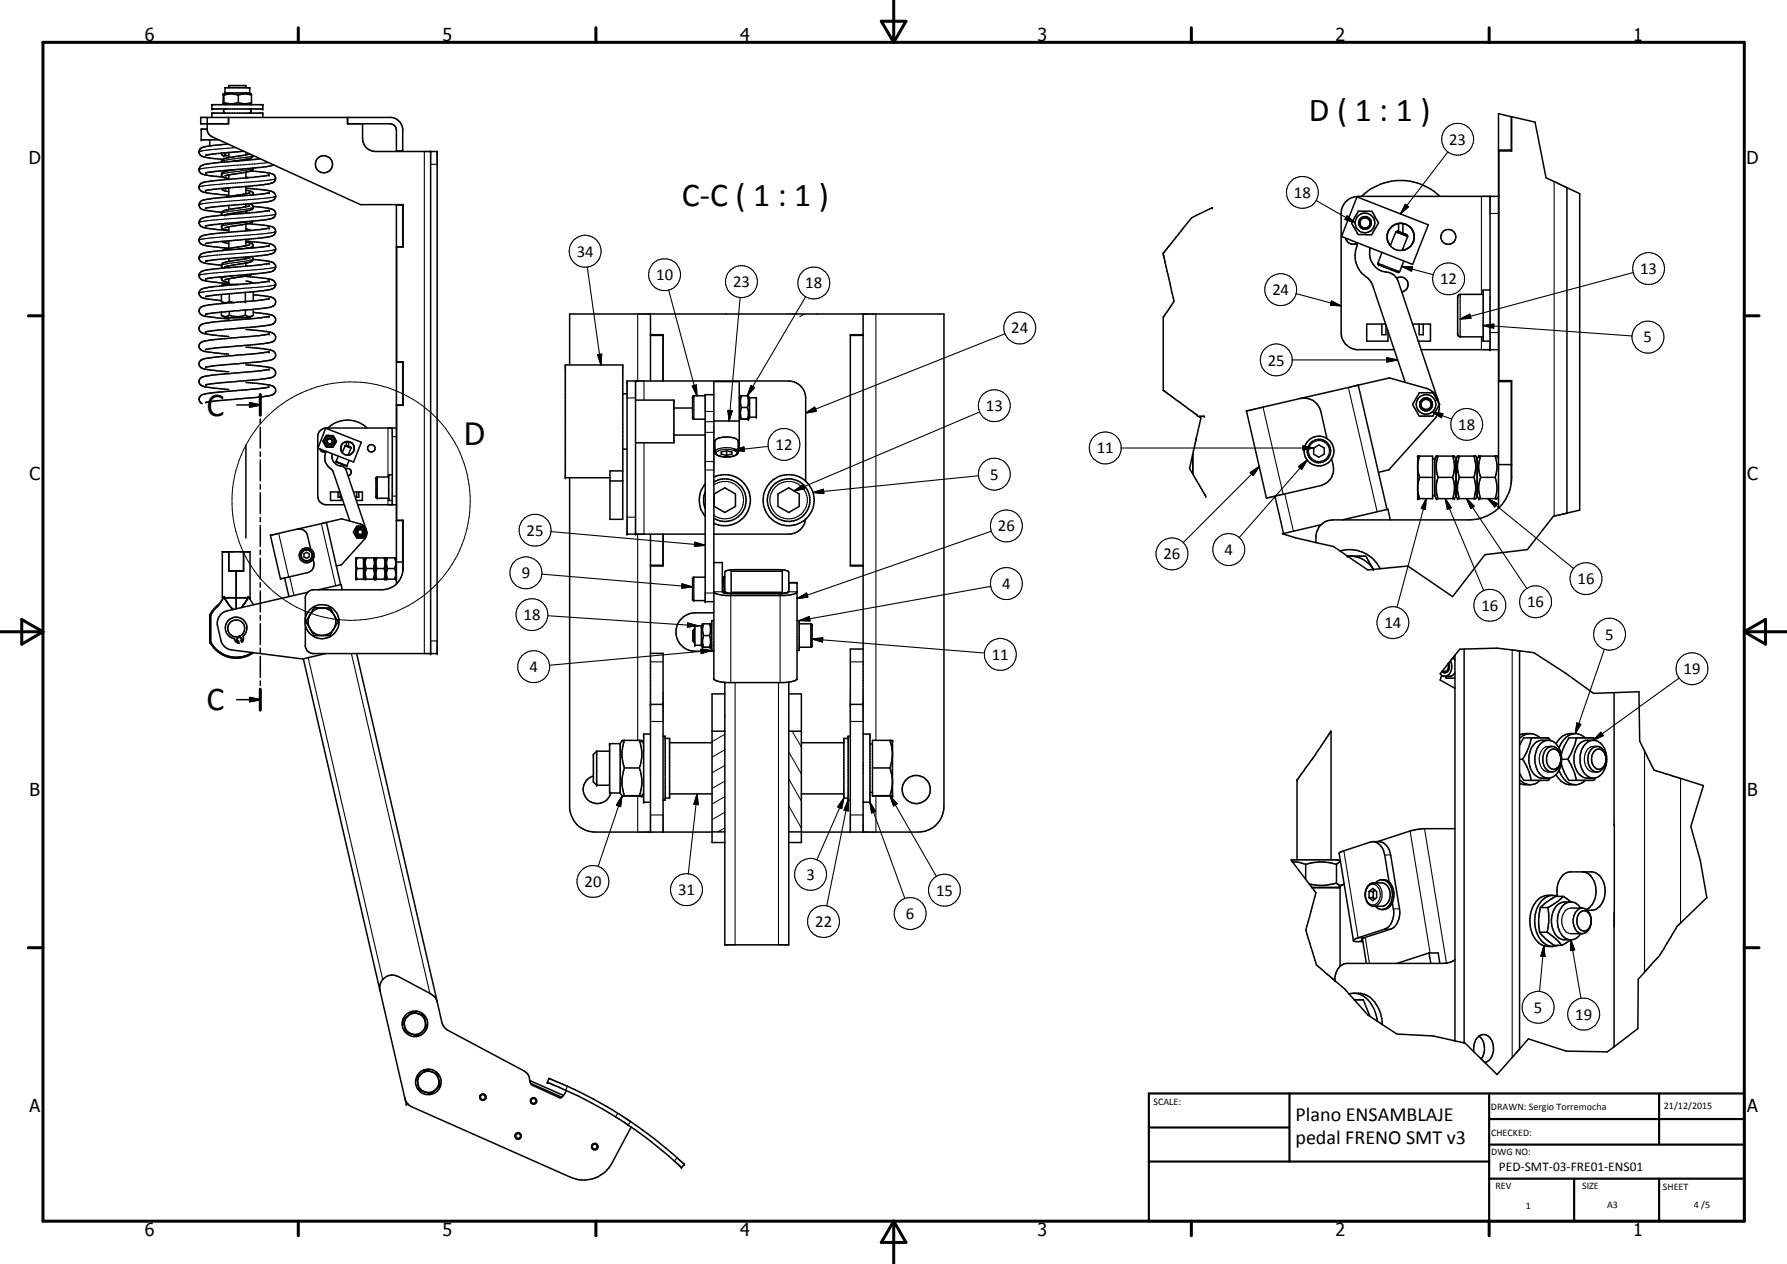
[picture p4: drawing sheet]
<svg xmlns="http://www.w3.org/2000/svg" width="420mm" height="297mm" viewBox="0 0 420 297" stroke-linecap="round" stroke-linejoin="round" font-family="sans-serif">
<defs><g id="words">
<g font-size="7.9">
<text x="307.8" y="28.5">D ( 1 : 1 )</text>
<text x="160.3" y="48.3">C-C ( 1 : 1 )</text>
<text x="48.5" y="97.7">C</text>
<text x="48.5" y="166.9">C</text>
</g>
<text font-size="7.2" x="109.2" y="104.7">D</text>
<g font-size="4.7">
<text x="304.6" y="263.5">Plano ENSAMBLAJE</text>
<text x="304.6" y="268.9">pedal FRENO SMT v3</text>
</g>
<g font-size="4.2">
<text x="34" y="9.6">6</text>
<text x="104" y="9.6">5</text>
<text x="174" y="9.6">4</text>
<text x="244" y="9.6">3</text>
<text x="314" y="9.6">2</text>
<text x="384" y="9.6">1</text>
<text x="6.8" y="38.7">D</text>
<text x="410.6" y="38.7">D</text>
<text x="7" y="112.9">C</text>
<text x="410.8" y="112.9">C</text>
<text x="7" y="187.1">B</text>
<text x="410.8" y="187.1">B</text>
<text x="7" y="261.4">A</text>
<text x="410.8" y="261.4">A</text>
<text x="34" y="290.4">6</text>
<text x="104" y="290.4">5</text>
<text x="174" y="290.4">4</text>
<text x="244" y="290.4">3</text>
<text x="314" y="290.4">2</text>
<text x="384" y="290.4">1</text>
</g>
<g font-size="3.9">
<text x="340.7" y="34">23</text>
<text x="304.2" y="46.5">18</text>
<text x="135.6" y="60.4">34</text>
<text x="154.3" y="65.8">10</text>
<text x="385.6" y="64.4">13</text>
<text x="172.4" y="67.5">23</text>
<text x="189.3" y="67.8">18</text>
<text x="299.2" y="69.3">24</text>
<text x="338.6" y="66.8">12</text>
<text x="237.8" y="78.4">24</text>
<text x="386.5" y="80.5">5</text>
<text x="298.1" y="85.9">25</text>
<text x="231.8" y="96.6">13</text>
<text x="342.8" y="101">18</text>
<text x="182.4" y="105.7">12</text>
<text x="257.9" y="106.6">11</text>
<text x="232.8" y="112.7">5</text>
<text x="123.8" y="125.9">25</text>
<text x="234.6" y="124.9">26</text>
<text x="273.5" y="131.4">26</text>
<text x="287.9" y="130.4">4</text>
<text x="122.7" y="135.9">9</text>
<text x="370.9" y="137.3">16</text>
<text x="235.7" y="138.4">4</text>
<text x="348.3" y="143.6">16</text>
<text x="359.1" y="142.7">16</text>
<text x="123.1" y="145.7">18</text>
<text x="325.5" y="147.6">14</text>
<text x="233.2" y="155.1">11</text>
<text x="377.4" y="150.3">5</text>
<text x="124.5" y="157.9">4</text>
<text x="395.8" y="158.4">19</text>
<text x="137.4" y="208.4">20</text>
<text x="189.6" y="206.8">3</text>
<text x="159.5" y="210.4">31</text>
<text x="213" y="215.9">6</text>
<text x="220.1" y="210.5">15</text>
<text x="191.6" y="217.8">22</text>
<text x="360.7" y="238">5</text>
<text x="370.4" y="239.6">19</text>
</g>
<text font-size="3.1" x="352.4" y="275.2">PED-SMT-03-FRE01-ENS01</text>
<g font-size="2.4">
<text x="271.2" y="259.7">SCALE:</text>
<text x="350.6" y="260.8">DRAWN: Sergio Torremocha</text>
<text x="391.2" y="260.6">21/12/2015</text>
<text x="350.6" y="267">CHECKED:</text>
<text x="350.6" y="271.4">DWG NO:</text>
<text x="351.6" y="279.3">REV</text>
<text x="372" y="279.4">SIZE</text>
<text x="391" y="279.6">SHEET</text>
<text x="358.7" y="284.1">1</text>
<text x="377.9" y="283.8">A3</text>
<text x="398.3" y="283.8">4 /5</text>
</g>
</g></defs>
<g fill="none" stroke="#000" stroke-width=".35">
<path d="M48.7 27.6v3l.4 .9 .5 .5 35.1 16.1h10.1v9.9h-1.6M48.7 30.4h-1.4v2.5h4.2M49.3 32.9v1.4M49.8 27.6v-1h12v1M49.8 24.6h12v1h-12zM52.1 36v.3l.3 .2 1.4 .1M52.1 36l-3.8 .5M52.5 24.4l.4 .2M52.6 22.1l-.1 2.3M52.6 22.1l.1 2.2-.2 .1M52.7 22.4a5 5 0 0 1 3.3 0M52.7 24.1a5.4 5.4 0 0 0 3.3 0"/>
<path d="M52.9 21.8v-1.2h5.8v1.2M52.9 21.8h5.8M52.9 21.8l-.4 .3M53 25.6a.5 .5 0 0 0-.4 .4 .5 .5 0 0 0 .3 .6M53 35.9v.3l-.3 .4M53.6 33.9l-5 .5a1.6 1.6 0 0 0-1.8 1.5 1.98 1.98 0 0 0 2.1 1.2l3.5 .4M53.7 27.6l.1 1.5h-6.6v-1.5h44.9a3.2 3.2 0 0 1 2.6 2.6v5.4M53.8 20.6v-.5h4v.5M53.8 35.9v1.1M54.9 37.9l-5.5 .5-1.9 .5a1.09 1.09 0 0 0-.7 1.1 1.09 1.09 0 0 0 .9 1l4.7 .6M54.9 37.9h-.3M55.1 39.9l-1.3 .2"/>
<path d="M56 22.4a4.2 4.2 0 0 1 3.1 0M56 24.1a4.6 4.6 0 0 0 3.1 0M56 22.4v1.7M57.4 35.6l-5.3 .4M57.8 35.8v.6M57.8 37.4v.2M57.9 36.4l-4.9 .8a.81 .81 0 0 0-.9 .9M58.6 25.6l.3 .1 .1 .3-.3 .6M58.7 21.8l.4 .4v2.1l-.4 .3M58.7 36.2l-.8 .2M59.6 39.5l-.3 .5-.3 .1M59.6 36.6a2.06 2.06 0 0 1-2 .9l-2.7 .4"/>
<path d="M61.2 37.3l-6.3 .6M64.3 38.7a44.7 44.7 0 0 1-8 1.1l-5.5 .5-2.5 .3M81.7 27.6v1.5h10a1.52 1.52 0 0 1 1.5 1.5v5M81.7 27.6v1.5M85.2 29.1v3.5a3 3 0 0 0 3.1 3h14.5v118h-29.4l-1.2-.7-.4-1v-5.2M93.2 35.5h1.5M101.2 35.6v118M352.3 35.3h3M355.3 35.5v-8.1l-3-.7v92.7M48.3 57.2v.1M52.1 44.3a2.17 2.17 0 0 0 1.7 .7M52.2 56.7l.2 .1"/>
<path d="M52.3 56.7l-4 .5M52.4 56.8v.1M52.4 56.9l1.4 .3M52.8 52.5a.72 .72 0 0 0-.7 .8 .72 .72 0 0 0 .7 .7l1 .2M52.9 53.5v.1M52.9 53.5h.1M52.9 44.4h.1M53.8 40v.1M53.8 41.1v1.1M53.8 44.2v2M53.8 48.3v.9M53.8 50.2v.3"/>
<path d="M53.8 53.3v1.3M53.8 56.6v1.8M53.8 40.1l-.4 .1a1.07 1.07 0 0 0-1.3 1.1l.5 .4 1.2 .3M53.8 53.3l-.8 .2M53.8 41.1l-.9 .3M53.8 58.4l-1.5 .5M54 44.1l-1 .3M57.8 40.5v1.3M57.8 43.8v1.8M57.8 48v.6M57.8 49.6v.5M57.8 52.7v1.6"/>
<path d="M57.8 56.3v1.4M57.8 44.7h.3a1.44 1.44 0 0 1 1.4 .8v.3M57.8 56.9a1.71 1.71 0 0 1 1.7 .8l-.2 .6M57.8 44.2l4.9 .5a2.11 2.11 0 0 1 2.1 1.2 1.57 1.57 0 0 1-1.6 1.5l-4.4 .5M57.8 56.7l4.9 .5a1.77 1.77 0 0 1 2.1 1.6 2.2 2.2 0 0 1-2.2 1.1l-14.3 1.5M57.8 53.8l1.3 .3M57.8 41.6l.7 .1M57.9 57.7l-4.1 .7M57.9 43.8l-6.6 .6-3 .4M57.9 49.6l-5 .9M58.3 52.6l4 .4a2.92 2.92 0 0 1 2.4 .8 1.21 1.21 0 0 1-1.1 1.8l-5.5 .7-5.8 .4M58.6 47.9h.2"/>
<path d="M58.7 45.3l-5.7 1.1M58.7 48.4l-5.7 1a.79 .79 0 0 0-.7 .3 .79 .79 0 0 0-.1 .9M58.7 57.5l-.8 .2M58.8 47.9l.5 .2a.75 .75 0 0 1 .2 .9 .75 .75 0 0 1-.9 .4l-.7 .2M58.8 47.9l-5.4 .4-5.1 .6M59 40.2l3.9 .4a1.47 1.47 0 0 1 1.8 1.8 2.93 2.93 0 0 1-2.4 .9l-4.4 .5M59 40.1l-1.3 .4-3.9 .6M59.5 48.5l3.4 .4a2.23 2.23 0 0 1 1.9 1.1 1.55 1.55 0 0 1-1.8 1.6l-12.6 1.1-2.1 .4M59.5 51.9a6.3 6.3 0 0 1-3.6 1.1l-2.1 .3M63.1 53.6l-2 .4-11.8 1a2.63 2.63 0 0 0-2.5 1.2 1.66 1.66 0 0 0 1.8 1.6l5.2 .5M63.1 41.2l-3.4 .5-6.4 .5a22 22 0 0 0-6 .9 1.19 1.19 0 0 0-.4 1.4 1.19 1.19 0 0 0 1.2 .7l5.7 .7M63.1 49.5l-14.7 1.6a1.27 1.27 0 0 0-1.3 .5 1.27 1.27 0 0 0 0 1.4l.1 .2a22.3 22.3 0 0 0 6.5 1"/>
<path d="M63.1 49.5h.1M63.1 41.2h.1M63.2 53.6h-.1M63.3 45.3l-2.4 .4-11.7 1.1a2.25 2.25 0 0 0-2.3 1 1.25 1.25 0 0 0 1.3 1.6l3.9 .5M63.3 57.7l-2.8 .5-11.6 1a2.25 2.25 0 0 0-1.9 .8 1.28 1.28 0 0 0 1.2 1.8l3.9 .6M63.3 53.6h-.2M63.3 49.4l-.2 .1M63.3 41.1l-.2 .1M93.2 48.1v89.1M93.2 48.2h1.5M94.7 48.1v9.9M285 48.9l-4.8 2.3-5.6 6.9a2.86 2.86 0 0 0-1.1 1.8l2.5 10.9-2.5 3.7v17.2l8 5.9"/>
<path d="M316.4 56a1.77 1.77 0 0 0 2.7 1.1M319.1 46.3l16.7 6.5-3.7 9.3-16.7-6.5zM319.1 57v.4a6.5 6.5 0 0 0 2.7 8.2l.9 1.5 7.7 22.8M319.4 49.6l3.1 .1 .5 .7 1.1 2-1.6 2.8-3.1-.1-1.4-2.4-.2-.3zM320.1 46.1a13.3 13.3 0 0 1 18.5 0M322.1 58.3a4.6 4.6 0 0 0 4.4 5.7l.7 .3a2.93 2.93 0 0 1 1.5 1.7l9.2 27.5M324.9 59.3l-1 2.7 .2 .2 1.3 .5 3.4 1.4 .3-.3 1-2.5M326.2 56.2l.3 .8M326.3 54.7l-.1 1.3M326.5 57.2a3 3 0 0 0 3.4 1.6M327.3 53.2l-1 1.4M327.6 53a3.2 3.2 0 0 1 4.9 2.5"/>
<path d="M327.6 53a3.1 3.1 0 0 0-.7 4.7M328.2 54.5l2.8 1M328.2 54.5l-1.3 3.2M328.4 52.6l-.5 .2M328.8 52.5h1v2.3M328.8 52.5v1.9M328.8 52.5l-.4 .1M328.8 54.4l.7 .3a2.27 2.27 0 0 1 1.5 .8M328.8 54.4l-.6 .1M329.7 58.8h.1M329.8 58.5v.3M330.1 52.6l.4 .1"/>
<path d="M330.3 58.7l-.5 .1M330.7 52.8l1 .7 .6 1.1M330.7 58.5l-.4 .2M331 55.5l-1.3 3.3M331.1 58.3l-.8 .4M331.4 58.1l-.4 .2M332.4 54.9a3.4 3.4 0 0 1-1 3.2M332.5 55.8l-.3 1.2-.8 1.1M350.3 46.1v36.1M352.3 46.1h-33a4 4 0 0 0-4 4.1v27.9a4.1 4.1 0 0 0 3.5 4.1h9M368.4 44.1l-4.9-2.3-2.6-13.1-5.5-1.3v8.1h-3v54h3v22.7a10 10 0 0 1-10 10h-32a4.1 4.1 0 0 0-4 4v1.3M368.4 44.1l3 1.4v74.4l-3 .7"/>
<path d="M368.4 44.1v76.5M48.4 69.7h.1M48.5 61.3v.1M52.1 70.9a1.76 1.76 0 0 0 1.8 0M52.1 70.9l.7 .4M52.1 69.2v1.7M52.1 73.3v.8M52.1 74.1l.9 .6h5.6l1-.6M52.1 74.1l.9 .3 .9-.3M52.2 65a.7 .7 0 0 0-.1 .8 .7 .7 0 0 0 .8 .4l.9 .2M52.9 65.7h.1M53 65.7h-.1"/>
<path d="M53.8 60.7v.8M53.8 62.5v.4M53.8 65.5v1.3M53.8 74.7v.7M53.9 70.9l1.1 .2M53.9 69v1.9M53.9 73.2v.9M53.9 74.1l1.9 .3 1.9-.3M53.9 69l-5.6 .7M54.9 71.1l-6.2 .7a1.7 1.7 0 0 0-1.9 1.5 2.01 2.01 0 0 0 2.1 1.1l4.9 .5M56.1 66.8h-3.7l-.3 .4M57.7 68.7v2.2"/>
<path d="M57.7 72.9v1.2M57.7 74.1l.9 .3 1-.3M57.7 70.9l-2.8 .2M57.8 60.4v.4M57.8 61.8v.8M57.8 64.9l4.5 .5a2.92 2.92 0 0 1 2.4 1 1.38 1.38 0 0 1-1.5 1.7l-9.3 .9M57.8 77.4l4.5 .5a2.73 2.73 0 0 1 2.4 1 1.38 1.38 0 0 1-1.5 1.7l-14.7 1.5M57.8 66l.9 .2 .7 .3M57.9 60.8l-4.7 .8a.83 .83 0 0 0-.9 .3 .83 .83 0 0 0 0 1l.2 .1M58.7 60.6l-.8 .2M59.2 60.3a.7 .7 0 0 1 .3 .8 .7 .7 0 0 1-.7 .5l-5.9 1.1M59.3 64.4l-1.1 .4-5.2 .9"/>
<path d="M59.3 68.6l.3 .1v2M59.6 72.7v1.4M59.6 61l3.3 .4a1.56 1.56 0 0 1 1.9 1.5 1.84 1.84 0 0 1-1.8 1.1l-12.6 1.2-2.1 .3M59.6 69.3l3.6 .4a1.25 1.25 0 0 1 1.5 1 1.25 1.25 0 0 1-1 1.5l-15.4 1.6M59.6 73.4l3.3 .4a1.52 1.52 0 0 1 1.8 1.8 3.2 3.2 0 0 1-2.7 1l-10.4 .9-3.3 .5M63.1 61.9l-1.6 .3-7.1 .7a26.4 26.4 0 0 0-7 .9 1.25 1.25 0 0 0-.4 1.5 1.25 1.25 0 0 0 1.4 .7l5.4 .6M63.1 61.9h.1M63.3 74.3l-2.2 .4-6.2 .5a34 34 0 0 0-7.5 1 1.16 1.16 0 0 0-.5 1.4 1.16 1.16 0 0 0 1.2 .8l5.7 .7M63.3 66l-2.8 .5-10.9 1a3.2 3.2 0 0 0-2.7 1 1.34 1.34 0 0 0 1.3 1.6l3.9 .5M63.3 78.5l-2.2 .4-12.1 1.1a2.27 2.27 0 0 0-2.2 1.1 1.79 1.79 0 0 0 2.1 1.6l4.9 .5M63.3 70.2l-5.6 .7M63.3 61.9h-.2"/>
<path d="M152.9 73.8v15.7M152.9 78.7h3v10.8M152.9 78.8h3M199.9 78.8h3M202.9 78.7h-3v54.3h3M202.9 73.8v121.7M324.9 76.2v2.5h1v-2.2M325.8 76.2h-4.5v4h5v-2.4M328.4 65.4a1.75 1.75 0 0 1 2.6 .9 1.75 1.75 0 0 1-1.4 2.3M328.7 64h.1M332.1 76.2h4.2v4h-2.9M333.7 76.2v2.5h.9v-2.5"/>
<path d="M348.7 69.2h-5.4l-.3 .1-.3 .5v8.8l.1 .3 .5 .3h5.4M350.3 68.2h-1.6v12h1.6M48.4 82.1h.1M48.4 82.1l-.1 .1M48.4 94.6h.1M48.4 94.6h-.1M55.7 95.2h5.5M57.8 81.6a20.9 20.9 0 0 1 6.5 .9 1.21 1.21 0 0 1 .4 1.4 1.21 1.21 0 0 1-1.3 .8l-15.1 1.6M57.8 85.7l4.5 .4a2.92 2.92 0 0 1 2.4 1.1 1.41 1.41 0 0 1-1.5 1.7l-12.2 1.1-2.7 .5M57.8 89.9l4.9 .5a1.77 1.77 0 0 1 2.1 1.6 2.42 2.42 0 0 1-2.5 1.1l-11.3 1.1-2.5 .4M58.7 94.7l2.5 .5-2.5 .5zM61.2 92.7v4.9"/>
<path d="M61.2 98.5v1M63.3 90.9l-2.2 .4-11.4 1a3.9 3.9 0 0 0-2.6 .8 1.12 1.12 0 0 0 .4 1.8M63.3 82.7l-14.6 1.5a1.7 1.7 0 0 0-1.9 1.5 2.01 2.01 0 0 0 2.1 1.2l4.9 .5M63.3 86.8l-2.2 .4-12.1 1.1a2.2 2.2 0 0 0-2.2 1.1 1.77 1.77 0 0 0 2.1 1.6l4.9 .5M93.2 85.1h1.5M93.2 95.2h1.5M93.2 85h1.6v10.2h-1.6M94.7 85v10.2M133.9 85.8v-12h88v115.7a6 6 0 0 1-6 6h-27.5M146.4 92.5h1M149.4 94h9v10.1h-9M149.4 89.5v36"/>
<path d="M158.4 95.9h4.4M165.8 93h-2.8l-.2 .2 .1 5.2 2.9 .1M167.8 92.8h-2v48.6h2M167.8 98.9h6M173.8 98l.3 .5h1.9l.2-.5M173.8 93.5l.3-.5h1.9l.2 .5M174.1 98.5h1.8M174.3 95.8a3.7 3.7 0 0 0 0 2.7M174.3 93a3.9 3.9 0 0 0 0 2.8M174.3 95.8h1.4M175.7 93l.3 1-.3 1.8M175.7 95.8l.3 1-.3 1.7"/>
<path d="M176.2 93.5h1.6v4.5h-1.6M176.2 93.5v4.5M283.2 97.8h-1.4l.6 .4-1.1 4.8M305.7 93.6a4 4 0 0 1 4.8 3l1.5 6.4M305.7 93.6l-12.6 3 4.7 20.5 12.7-3a4 4 0 0 0 3-4.8l-.4-1.5M319.4 90.5l7.3-1.7 8.7 2.5a4.1 4.1 0 0 1 2.9 3.5M319.4 90.5l-13.7 3.1M319.4 90.5l6.7 29.3M333.7 92.3h3.2l1.6 2.7-1.6 2.8h-3.2l-1.2-2a.88 .88 0 0 1 .1-1.5zM334.1 82.2h18.2M338.4 95.2a4 4 0 0 1-1 3.1l-10.9 12.1-2.4 .6M352.3 89.7h3"/>
<path d="M355.3 89.5v24.1M57.8 104.6v21.8M61.2 100.4v4.9M61.2 106.2v1M61.2 108.1v4.9M61.2 113.9v1M61.2 115.8v4.9M75.3 105.5a.86 .86 0 0 0 1.3 .6M76.6 100.6l8.4 3.3-1.9 4.7-8.4-3.3zM76.6 106a3.4 3.4 0 0 0 1.5 4.5l4.1 11.9M76.7 102.3l1.6 .1 .3 .5a.98 .98 0 0 1 .1 1.5l-.4 .7h-1.6l-.3-.5a1.09 1.09 0 0 1 0-1.7zM77.1 100.6a6.6 6.6 0 0 1 9.2 0"/>
<path d="M78.1 106.6a2.45 2.45 0 0 0 2.6 3l.7 .9 4.6 13.7M79.5 115.6v1.2h.5v-1.1M79.5 107.2l-.5 1.3 .2 .2 2.4 .8 .5-1.3M79.9 115.6h-2.2v2h2.5v-1.2M80.1 105.5a1.6 1.6 0 0 1 1.3-1.7 1.6 1.6 0 0 1 1.9 1.1 1.6 1.6 0 0 1-1.1 1.9M80.2 105.8l.1 .3M80.4 106.3a1.55 1.55 0 0 0 1.6 .6M80.7 104.1l-.5 .7a1.36 1.36 0 0 0 .3 1.6M81.1 104.8l1.4 .5M81.1 104.8l-.6 1.6M81.2 110.2a.88 .88 0 0 1 1.3 .4 .88 .88 0 0 1-.7 1.2M81.4 103.8v.9"/>
<path d="M81.4 103.8h.5M81.4 103.8l-.5 .2M81.4 104.7l1.1 .4v.2M81.4 104.7l-.3 .1M81.9 103.8v1.1M81.9 103.8a1.52 1.52 0 0 1 1.4 1.7M82.5 105.3l-.6 1.6M83.1 115.6h2.1v2h-1.4M83.3 105.7l-.7 1-.7 .2v-.2M83.9 115.6v1.2h.5v-1.2M84.1 118.6h9.1M91.4 112.1h-2.7l-.3 .2 .1 4.7 2.9 .1"/>
<path d="M92.2 111.6h-.8v6h.8M92.2 100.6v18M93.2 100.6h-16.5a2.09 2.09 0 0 0-2 2v14a2 2 0 0 0 2 2h4.2M133.9 112.3v77.8a6 6 0 0 0 6 5.4h27.5M143.4 113h3M146.4 110.7h-3v11.3h3v-36.2h-13.5v26.5h10.5M146.4 105.5h1M158.4 102.2h7.4M165.8 113.7a6.1 6.1 0 0 0 0 7.7M165.8 115.6l-.4 1.4v1l.4 1.5M167.8 112.1a6 6 0 0 1 8.6 5.4 6 6 0 0 1-8.6 5.4M167.8 105.5h.3"/>
<path d="M167.8 113.3a5 5 0 0 1 7.6 4.2 5 5 0 0 1-7.6 4.3M167.9 116.1l2.5-1.5 2.5 1.5v2.9l-2.5 1.4-2.5-1.4zM168.2 103.4a5.1 5.1 0 0 1 5.3 0l.1 3a3.7 3.7 0 0 1-3.8 .9l-.4-.1a1.57 1.57 0 0 1-1.3-.9zM170.8 106l-1.2 .2v.5l1.2 .3M170.8 106l1.3 .2v.5l-1.3 .3M170.8 106v1M173.6 105.5h.2v-15.8h-6v69.9l1 .5 1.6 .3M182.9 116.1l2.6-1.5 2.4 1.5v2.9l-2.4 1.4-2.6-1.4zM189.4 113.1v-19.6a4 4 0 0 0-3.9-4h-38.1v36h18.4M280.4 106.7v4.7M280.4 111.4l3.1 5.2M280.4 106.7l-.7 3.4 .7 1.3"/>
<path d="M281.2 103.3l-.8 3.4M281.3 103l-.1 .3M297.9 117l-.1 .1M299.8 116.6l2 8.7M308.9 105.3l1.2-.7 1.3 .7v1.4l-1.3 .7-1.2-.7zM333.3 107.2h3.5v10h-3.5zM333.3 110.3l.5 1.9M333.3 115.3l.5 1.9M333.8 107.2l-.5 1.9M333.8 112.2l-.5 1.9M333.8 112.2h3M336.8 107.8h.5"/>
<path d="M336.8 116.5h.5M337.3 107.8l.4-.6h4.3l.3 .6M337.3 107.8v8.8l.4 .6h4.3l.3-.6M338.1 112.2h3.4M338.1 112.2l-.4 1.9a6.9 6.9 0 0 0 .4 3.1M338.1 107.2l-.4 1.9a6.9 6.9 0 0 0 .4 3.1M341.5 107.2a7.5 7.5 0 0 1 0 5M341.5 112.2a7.2 7.2 0 0 1 0 5M342.3 107.8l.4-.6h4.3l.3 .6M342.3 116.6l.4 .6h4.3l.3-.6M342.3 107.8v8.8M343.1 112.2h3.4"/>
<path d="M343.1 112.2a7.2 7.2 0 0 0 0 5M343.1 107.2a7.2 7.2 0 0 0 0 5M346.5 107.2a6.9 6.9 0 0 1 0 5M346.5 112.2a6.9 6.9 0 0 1 0 5M347.3 107.8l.4-.6h4.3l.3 .6M347.3 116.6l.4 .6h4.3l.3-.6M347.3 107.8v8.8M348.1 112.2h3.4M348.1 112.2l-.3 1a6.5 6.5 0 0 0 .2 3.6l.1 .4M348.1 107.2a8 8 0 0 0-.3 3.7l.3 1.3M351.5 107.2a7.2 7.2 0 0 1 0 5M351.5 112.2a7.2 7.2 0 0 1 0 5"/>
<path d="M352.3 109.2h3.1M53.8 129.7v4.5h3.5v-4.5M55.5 134.2v8.8M61.2 121.6v1M61.2 123.5v4.9M61.2 129.3v1M61.2 131.2v4.9M61.2 136.9v1.1M61.2 138.9v4.9M63.6 125.8l2.3 10.3 1-.3M63.6 125.8h.1M66.9 135.8l1 4.4"/>
<path d="M69.9 124.3a2 2 0 0 1 2.4 1.6l.8 3.1M69.9 124.3l-6.3 1.5M71.5 130.1l.6-.3 .6 .4v.7l-.6 .3-.7-.3zM72.3 139.2l-18.9 4.4a2.96 2.96 0 0 0-2.2 3.6l.7 3.3a2.99 2.99 0 0 0 2.6 2.2l16.7 2.2 5.4-1.3M73.6 131.4a2.18 2.18 0 0 1-1.3 3.2l-5.4 1.2M74.8 138.6l5.4-1.2 .3 1.2M76.7 122.8l3.7-.9 4.3 1.2a1.99 1.99 0 0 1 1.5 1.8M76.7 122.8l-6.8 1.5M76.7 122.8l3.4 14.6M83.7 131.1h1.8v5h-1.8zM83.7 132.6l.2 1M83.7 135.1l.2 1"/>
<path d="M83.9 123.7h1.6l.6 1a.41 .41 0 0 1 0 .7l-.6 1h-1.6l-.3-.5a.86 .86 0 0 1-.1-1.6zM83.9 133.6l-.2 .9M83.9 131.1l-.2 .9M83.9 133.6h1.6M85.5 131.4h.2M85.5 135.8h.2M85.7 131.4l.2-.3h2.1l.2 .3M85.7 135.8l.2 .3h2.1l.2-.3M85.7 131.4v4.4M86.1 133.6h1.7M86.1 133.6l-.2 .9 .2 1.6M86.1 131.1l-.2 1 .2 1.5"/>
<path d="M86.3 125.1l-.2 1-.3 .6-5.5 6-1.2 .3M87.8 131.1l.2 1-.2 1.5M87.8 133.6l.2 .9-.2 1.6M88.2 131.4l.2-.3h2.1l.2 .3M88.2 135.8l.2 .3h2.1l.2-.3M88.2 131.4v4.4M88.6 133.6h1.7M88.6 131.1l-.2 1 .2 1.5M88.6 133.6l-.2 .9 .2 1.6M90.3 131.1l.2 1.2-.2 1.3M90.3 133.6l.2 1.3-.2 1.2M90.7 131.4l.2-.3h2.1l.2 .3"/>
<path d="M90.7 135.8l.2 .3h2.1l.2-.3M90.7 131.4v4.4M91.1 133.6h1.7M91.1 133.6l-.2 .9 .2 1.6M91.1 131.1l-.2 1 .2 1.5M92.8 131.1l.2 1-.2 1.5M92.8 133.6l.2 .9-.2 1.6M93.2 122.3h1.5M93.2 132.1h1.6M93.2 122.3h1.6v11.3a5 5 0 0 1-5.1 5h-16.3l-.3 .1a1.95 1.95 0 0 0-1.3 1.6v5.2M94.7 122.3v12M152.9 125.5v70"/>
<path d="M152.9 132.8h3M155.9 125.5v7.5h-3M165.8 135.6h-2.7l-.3 .2 .1 5.3h2.9M167.8 132.2h2v6.9l.3 .2 1 .2 13.3-.1M167.8 139.2a5.2 5.2 0 0 0 3.1 .8h13.5a5.2 5.2 0 0 0 3-.8M170.3 138.4l-.2 .9M170.3 135.6l-.2 1.1 .2 1.7M170.3 138.4h.1M170.4 139.4l.1-5.1a3.9 3.9 0 0 1 2.3-.4h10.2a3.3 3.3 0 0 1 2.5 .5v4.7l-1.1 .3M170.4 139l.7 .4 1 .1M170.4 135.6h-.3l-.3 .5M171.9 134.2h12v5h-12z"/>
<path d="M184.4 139.4l-.6 .1M185.4 139.1l-.7 .3M185.5 136.9h1.9l-.1 22.8a5.8 5.8 0 0 1-2.9 .7h-14M185.5 139l-.2 .1M189.4 122a4 4 0 0 1-3.5 3.5h-18.1M199.9 132.8h3M309.4 127.5l4.2 .9 1.5 1.1M310.6 123.3l-9.1 2.1 3 1 4.9 1.1M315.1 129.5a7.9 7.9 0 0 1 9.4 4.1M315.1 129.5l1.7 1.2M315.6 122.2l10.7-2.5 .6 2.5M316.8 130.7l4.8 3.2 1.3-.1"/>
<path d="M316.8 130.7h4.3l1.8 3.1M318 130.7a6.7 6.7 0 0 1 4.9 3.1M324.5 133.6l-1.6 .2M368.4 120.6l-3.2 .7-6.1 7.9-9.9 1.1-7.7 9.9-10.5-7.2-6.5 .6M49.3 144.5v6.3M49.3 144.5h.2M49.3 150.8h.2M49.3 150.8a7 7 0 0 0 10.3 2.6M49.5 144.5v6.3M49.5 150.8a6.8 6.8 0 0 0 9.8 2.5M51.6 141.9l-1.3 1.1-1 1.5M52.5 140.5h-.2v-10.8h6.5v10.8"/>
<path d="M52.7 140.5h5.7M52.7 140.5v-.3l-1.4 2.1-1.2 1.3-.6 .9M52.7 140.5l1.2 1.8 .9 1M56.4 149.5l.1 .4h.2l.1 .3-.2 .3 .2 .4 .3-.2 .2-.6a.74 .74 0 0 1 .3-1.1 2.56 2.56 0 0 0-1-3.8 2.56 2.56 0 0 0-3.6 1.7 2.56 2.56 0 0 0 2.1 3.2l.2 .4a.91 .91 0 0 0 .9 .6l-.1-.5-.4-.1v-.3l.2-.2-.1-.4 .6-.1M58.4 140.2l1.2 1.9M58.4 140.2v.3M58.4 140.5l-1.6 2.3M58.4 140.2l.3 .5 .1-.2M58.5 140.5h.3M61.2 144.7v1M61.2 146.6v4.9M61.2 152.3v1.1"/>
<path d="M61.2 154.3v4.9M71.3 154.8l18.1 78M72.7 147.3l.4 .8M75.7 142.9l-1.8-.1a5.4 5.4 0 0 0-1.4 3.7l.2 .8M76.1 142.9l1.3 .4 .9 .8M78.3 144.1l-.7-1.2h-2.3a3.6 3.6 0 0 0-2.8 2.3l-.5 .8 .7 1.3M78.3 144.1l1.1 2-.9 1.6M78.3 144.1l.5 .8M78.5 147.7l-1 1.7h-3.7l-.7-1.3M78.5 147.7a3.3 3.3 0 0 1-5.4 .4M78.7 144.9a3.2 3.2 0 0 1-.2 2.8M83.9 153.6l18.9 81.9"/>
<path d="M152.9 153.5h3v42M163.2 147.9v3M163.2 147.9l-.3 .3v2.3l.3 .4M163.2 150.9h.2M163.2 147.9h.2M164.9 151.6l.3 .5h1.9l.2-.5M164.9 147.1l.3-.5h1.9l.2 .5M164.9 147.1h-1.5v4.5h1.5M164.9 147.1v4.5M165.4 149.4h1.4M165.4 149.4l-.2 1 .2 1.7h-.1M165.4 146.6l-.2 1 .2 1.8"/>
<path d="M166.8 146.6a3.9 3.9 0 0 1 0 2.8M166.8 149.4a3.9 3.9 0 0 1 0 2.7h.2M167.8 144h-4.4a4.5 4.5 0 0 0-4.5 4.5 4.5 4.5 0 0 0 4.5 4.5h4.4M167.8 145.8h-.5v7.1h.5M187.4 145.8h.5v7.1h-.5M187.9 146.6h2.7l.3 .2v5.1l-.3 .2h-2.7M202.9 152.5h-3v43M339 158.7l-.4 1.1 3.5 2M339 157.8l-.4 .5 .4 .4 .5 .2h1.6l.6-.4 .4-.4M339.2 157.6l-.2 .2M339.8 158.9l.3 .5h2M340.4 156l-1.2 1.6"/>
<path d="M340.4 156a1.25 1.25 0 0 1-.7 1.8l-.5-.2M340.6 155.8l-.2 .2M340.6 155.8a1.43 1.43 0 0 1-1.2 2.3l-.4-.3M341 155.3l-.4 .5M341 155.3a2.47 2.47 0 0 1-1.2 3.6M341.6 154.6l-.6 .7M341.6 154.6l.5 .6M342.1 154v90.6M342.1 154l-.5 .6M344.2 152.5l7.8-.2 5.3 .7M344.2 152.5l-1 .1-1.1 1.4M344.2 152.5v92.6"/>
<path d="M357.3 153l3.3 .4 7.4 4.8 6.7 4.7 4.8-.1M357.3 153v93.5M55.7 164.4h5.5M58.7 163.9l2.5 .5-2.5 .5zM61.2 160v1.1M61.2 162v4.9M140.3 176.5v8M140.3 176.5l-.8 .8v6.5l.8 .7M140.3 176.5h3M145.8 174.8l.5-.8h.4h4.2l.4 .8M145.8 174.8h-2.5v11.6h2.5M145.8 174.8v11.6"/>
<path d="M146.8 174l-.5 2.5v1.5l.5 2.5M150.3 174l.6 2.5v1.5l-.6 2.5M152.9 165.5h3M152.9 172.5h-1.6v16h1.6M155.9 173h.5v15h-.5M156.4 173.5h1v14h-1M157.4 174.5h10M167.4 171.8h3M170.4 163.1h-3v34.9h3M185.5 160.3v61.7h-15.1v-61.6M185.5 171.8h2.9M185.5 163.1h2.9v34.9h-2.9"/>
<path d="M188.4 174.5h10M199.4 173.5h-1v14h1M199.9 165.5h3M199.9 173h-.5v15h.5M202.9 172.5h1.6v16h-1.6M204.5 174.8h.6M209.2 174l.6 2.8M209.8 177.6l-.1 1.2-.5 1.7M357.3 172.7a4.6 4.6 0 0 1 4.8 .7M357.3 178.4h.7M358 178.4l.9 1.6 .7 1.5 .4 1.9M359.5 172.4l-1.2 .4-1 .7"/>
<path d="M360 173.4l-.4 1.9-1.6 3.1M364 173.9a3.9 3.9 0 0 0-2.8 .5 5.5 5.5 0 0 0-.6 7.4l.9 .8a4.3 4.3 0 0 0 2.7 .3 4.1 4.1 0 0 0 3-4.5M364 175.4a2.53 2.53 0 0 1 3 2.7M364.5 174l-.4-.6h-5.8l-1 1.7M364.6 175.4a3.3 3.3 0 0 0-1.5 4.8l.7 .8 .8 .4M365.9 174.8a2.67 2.67 0 0 0-4.5 1.1 5.5 5.5 0 0 0 1.4 6.6l1 .4M365.9 174.8a5.3 5.3 0 0 1 1.3 3.6M366.9 177.7a1.61 1.61 0 0 0-1.6-1.7 1.61 1.61 0 0 0-1.6 1.7 2.34 2.34 0 0 0 1.6 3.1 1.98 1.98 0 0 0 1.7-2M367 178a2.92 2.92 0 0 1-2.1 3.4h-.9M367.1 179.5l.6 1.9 1.2 2h5.8l.4-.6M367.2 178.4h1.4M368.6 178.4l.6 1 1 2.1 .4 1.9"/>
<path d="M370.4 172.4a4.1 4.1 0 0 0-4.5 2.4M370.6 173.4l-.4 1.9-1.6 3.1M372.7 173.4a3.5 3.5 0 0 0-5.7 1.4l-.4 1M374.6 173.9a3.7 3.7 0 0 0-4.5 3.7 4.8 4.8 0 0 0 2.4 5.2h.3a4.5 4.5 0 0 0 2.7-.1 5.2 5.2 0 0 0 1-7.9 2.64 2.64 0 0 0-4.5 1.1 5.2 5.2 0 0 0 1.7 6.8l.7 .2M374.6 175.4a2.63 2.63 0 0 1 3 3M375.1 174l-.4-.6h-5.8l-1.2 2-.6 1.9M375.2 175.4a3.3 3.3 0 0 0-1.9 3 3.3 3.3 0 0 0 1.9 3M377.5 177.7a1.59 1.59 0 0 0-2.4-1.4 2.74 2.74 0 0 0 .5 4.5 1.97 1.97 0 0 0 2-2.4M377.6 178v.4M377.6 178.4a2.62 2.62 0 0 1-3 3M379.5 162.8l5.8-.2 .2 11.6 3.4 6.8 11.6 3.6-3 9.6 2.3 8.1 1.5 8.6-6.2 6a7.2 7.2 0 0 0-2.3 3.3 26.4 26.4 0 0 1-4.3 6.2l-3.3 3.7-.1 11.6-5.6 4.3M379.5 162.8v31.1"/>
<path d="M139.5 182.4a3.3 3.3 0 0 0-1.4 5.5 3.3 3.3 0 0 0 5.5-1.5M140.3 184.5h3M145.8 186.4l.5 .6M146.3 187h4.6M146.8 180.5h3.5M146.8 180.5a10.5 10.5 0 0 0-.4 4.8l.4 1.7M150.3 180.5a9.8 9.8 0 0 1 .5 4.8l-.5 1.7M151.3 186.4l-.4 .6M157.4 186.6h10M167.4 195.5h3M185.5 195.5h2.9M188.4 186.6h10"/>
<path d="M204.5 186.2h.6M205.1 187h4.7v-13h-.4h-4.3v13.1l4.7-.1M205.1 180.5h4.1M209.2 180.5l.6 2.8M209.8 184.1l-.6 2.9M322.8 197.8a3.8 3.8 0 0 1 2.4 .3l1.1 1.1 .7 1.7 2 12.7a4.1 4.1 0 0 1-2.1 4.8l-6.6 2.1M342.1 194.7h-7.5l-1.4 .2-1.7 .4-7.6 2.5M357.3 183.3l1 .8 1.2 .3M357.3 181.7l1 1.7h5.8l.4-.6M362.1 183.4l-1.4 .9a6.3 6.3 0 0 1-3.4-.2M365.9 182a4.2 4.2 0 0 0 3 2.4 4.4 4.4 0 0 0 3.1-.4l.7-.6M366.6 181a4.6 4.6 0 0 0 3.7 3.4"/>
<path d="M379.5 193.7v24.1M303.9 202.6l3.1 4M303.9 202.6h1.5l1.6 .5M305 202.1v-18.8l4.1-5.8 3.9-5.7v30.3M307 206.6l.8 1.1M307 203.1a12.5 12.5 0 0 1 7.2 0M307 203.1v3.5M307.8 207.7l.7 .9M308.5 208.6l.9 1.2-2.4 8.8 2.5 8.2 4 3.4M308.5 208.6h6.6v18.5M314.2 207.5l-.4 .1a11.5 11.5 0 0 1-6 .1M314.2 207.5a1.1 1.1 0 0 0 1.5 .4"/>
<path d="M314.2 203.1v4.4M315.2 202.4l-.6-.3h-11l.3 .5M315.2 202.6l-1 .5M315.7 207.9l-1.1 .7M316 207.7l-.3 .2M321.5 208.3a1.79 1.79 0 0 1 1.5-.8h1.9a2.89 2.89 0 0 1 1.5 4.5l-.4 .6-.8 .4-2.6-.1a2.74 2.74 0 0 1-1.4-3.9zM321.9 209.5v1.4M321.9 209.5l.9-.7 .9 .7v1.4l-.9 .8-.9-.8M321.9 210.9h.9M321.9 209.5h.9M322.8 210.9l.5 .3M322.8 209.5v1.4"/>
<path d="M323.3 209.2l-.5 .3M323.4 207.5a2.44 2.44 0 0 1 2.5-.7 2.44 2.44 0 0 1 1.7 2.1 3.7 3.7 0 0 1-2 4.8h-.7M323.4 213l.5 .4 1 .3M325.2 206.8a3.6 3.6 0 0 1 2.1 4.3 2.79 2.79 0 0 1-2.4 2.6M326.6 207.3l-1-6.4a3.1 3.1 0 0 0-3.1-3.1l-6.8 2.2-.8 .5 3.3 20.5M327.4 212a5.9 5.9 0 0 1-.7 5.5l-.5 .6-.7 .3-6.8 2.2-.5 .4 .1 .1 .5 .2h1.7M362 219.1l1.4 1.5 2.1 1.6h1.7M362 219.1h1.8M362.2 213.3l-.4 2.9 .2 2.9M362.2 213.3h1.7M363.8 219.1l2.4 1.9 1 1.2M363.9 213.3l.2 1.5v2l-.3 2.3"/>
<path d="M365.1 210.4a4.3 4.3 0 0 0-4.9 3.2 7 7 0 0 0 2.1 8.4l1.2 .4h1.6M366.2 210.6a5 5 0 0 1 2.3-5.6l5.7-.1a3.9 3.9 0 0 1 3.2 4.3 4.6 4.6 0 0 1-2.5 4.6l-1.7 .1M366.3 210.7a3.8 3.8 0 0 0-4.8 2.6 7 7 0 0 0 2.3 8.8l1.2 .3 1.3-.2M367.6 210.7l1.7 1.3M367.6 210.7l-.4 .3a10.5 10.5 0 0 1-3.3 2.3M367.6 210.7h-1.8l-2.5 1.6-1.1 1M369.1 212a4.2 4.2 0 0 0-2.9 4.4 4.2 4.2 0 0 0 2.9 4.5M369.3 213.4h2.7M369.3 219.4h2.7M371.4 214.5a1.43 1.43 0 0 1 1.5-.4 1.43 1.43 0 0 1 1 1.2 2.48 2.48 0 0 1-1.5 3.5 2.53 2.53 0 0 1-1.5-3.5zM371.6 213.4l-.5-.7-.6-.4a4.2 4.2 0 0 0-2.6-.3 3.6 3.6 0 0 0-3.1 3.6 5 5 0 0 0 2 5l.8 .3 2.6-.2 .9-.6 .5-.7M372.1 204.9a3.6 3.6 0 0 1 3.1 3.6 4.8 4.8 0 0 1-2.3 5.2"/>
<path d="M374.1 216.4a2.44 2.44 0 0 0-2.4-3 3.4 3.4 0 0 0-.3 5.9 2.09 2.09 0 0 0 2.6-2l.1-.8M379.5 214.4v31.6M89.4 232.8a3 3 0 0 1 1-3 3 3 0 0 1 3.3-.3l7.6 4.1a2.96 2.96 0 0 1 1.5 1.9M89.4 232.8l5.8 25.3M95.6 239l-.4 1-.1 1.1M95.7 239l-.3 .2a.77 .77 0 0 0-.5 1.2l.2 .7M96.2 238.5l-.6 .5M98 238.1l-1-.3-.8 .7M98 238.1l.3 .2M98 238.1h-.8l-1 .4M98.3 238.3l1.4 .4 .3 1.4M98.3 238.3l1 .5 .7 1.3"/>
<path d="M102.8 235.5l1.2 5.1 .4 .7 .6 .6 18.2 9.8a2.89 2.89 0 0 1 1.5 2.7l.5 .6 6.4 3 .4-.1 .4-.4 .8-1.2M313.5 230.2l.3 .2M313.5 230.2h.3M313.8 230.4l2.3 2 1 1.2M317.1 233.6l1.3 1.3M317.1 233.6a5.6 5.6 0 0 1 6.8 2.9l.9 2.3 .2 2M318.4 234.9h2.1M318.4 234.9h.1M318.4 234.9l3.2 3.6 .5 .3M318.6 233.4a6.1 6.1 0 0 1 5 5.3l.2 1.3M320.3 220.5l-.1 .2 .1 .1M320.3 220.6l1 5.8"/>
<path d="M320.5 234.9l1.6 3.9M322.1 238.8l1.7 1.2M323.8 240l1.2 .8M336 223.9l-7.5 2.5M336 223.9h2.1l.4 2.5M336 223.9l.4 2.5M342.1 225.6a4.3 4.3 0 0 1-2.8 .8h-22.7a3.4 3.4 0 0 0-2.8 3.5v.5M369.3 220.9l-2.1 1.3M95.1 241.1l.1 .4M95.2 258.1l.3 1.4h.4M95.2 258.1l.7 1.4M95.2 241.5v.3a.73 .73 0 0 0 .9 .9l.7 .3"/>
<path d="M95.2 241.5l.6 .9 1 .6M95.9 259.5l1 .6 37.3 16.6a7.6 7.6 0 0 0 9.7-3.4l4.5-8.5M98.2 254.4v.4M98.2 254.8l.4 1.4 1.3 .4M98.2 254.8a2.46 2.46 0 0 0 1.7 1.8M99.2 242.5l-1.1 .9-1.3-.4M99.2 242.5l-1.3 .6-1.1-.1M99.9 256.6l.4 .1M100 240.1l.1 .3a1.29 1.29 0 0 1-.1 1.4l-.8 .7M100 240.1a2.64 2.64 0 0 1-.8 2.4M101.8 252a2.95 2.95 0 0 0-3.6 1.1l-.3 .3 .3 1M101.8 252l.9 .7 .5 1"/>
<path d="M103.2 253.7l-.2-.7a.74 .74 0 0 0-.9-.9l-1.3-.5a.76 .76 0 0 0-1.2 .3l-1.2 1.4-.2 1.1M103.2 253.7l.3 1.4-1.6 1.5a.79 .79 0 0 1-1.3 .2l-.3-.1M103.2 253.7a2.5 2.5 0 0 1-2.9 3M124.5 253.9l8 3.5M124.7 254.6l7.4 3.3M129.1 253.4l1.9 .9a91.7 91.7 0 0 1 14.7 7.6l1.9 1.2a99.1 99.1 0 0 1 11.9 9.2l1.4 1.3-.7 .8-1.2-1.1a96.3 96.3 0 0 0-11.4-9 101.8 101.8 0 0 0-18.9-9.9zM325 240.8l3.5 2.2 8.5 .5 5.1 1.1M342.1 244.6l2.1 .5M344.2 245.1l2.3 2.1M346.5 247.2l1.8 1.6M347.8 243.5a4 4 0 0 0-1.3 3.7M347.8 243.5a2.1 2.1 0 0 1 3.1 1.5 3.4 3.4 0 0 1-1.8 4.7"/>
<path d="M347.8 243.5a4.1 4.1 0 0 1 .5 5.3M348.3 248.8l.8 .9M357.3 246.5l-5.3 6-2.9-2.8M379.5 246l-1.6 1.2-9.7-.2-8.8-2.9-2.1 2.4M160.2 274.4h.1"/>
<circle cx="76.1" cy="38.6" r="2.02"/>
<circle cx="320.9" cy="52.4" r="2.29"/>
<circle cx="320.9" cy="52.4" r="1.2"/>
<circle cx="321" cy="52.4" r="1.51"/>
<circle cx="340.5" cy="55.7" r="1.75"/>
<circle cx="335.3" cy="95" r="1.51"/>
<circle cx="335.3" cy="95" r="2.29"/>
<circle cx="335.3" cy="95" r="1.2"/>
<circle cx="77.5" cy="103.7" r=".6"/>
<circle cx="77.5" cy="103.7" r="1.16"/>
<circle cx="77.5" cy="103.7" r=".76"/>
<circle cx="87.3" cy="105.3" r=".89"/>
<circle cx="185.4" cy="117.5" r="6"/>
<circle cx="185.4" cy="117.5" r="5"/>
<circle cx="310.1" cy="106" r="3.5"/>
<circle cx="310.1" cy="106" r="2.75"/>
<circle cx="72.1" cy="130.5" r="1.75"/>
<circle cx="72.1" cy="130.5" r="1.38"/>
<circle cx="84.7" cy="125" r="1.16"/>
<circle cx="84.7" cy="125" r=".75"/>
<circle cx="84.7" cy="125.1" r=".59"/>
<circle cx="55.5" cy="147.7" r="1.99"/>
<circle cx="75.7" cy="146.1" r="4"/>
<circle cx="215.4" cy="185.5" r="3.3"/>
<circle cx="97.5" cy="240.6" r="3"/>
<circle cx="100.7" cy="254.3" r="3"/>
<circle cx="113.5" cy="257.8" r=".59"/>
<circle cx="113.5" cy="257.8" r=".76"/>
<circle cx="125.5" cy="258.7" r=".74"/>
<circle cx="125.5" cy="258.7" r=".59"/>
<circle cx="121.8" cy="267" r=".6"/>
<circle cx="121.8" cy="267" r=".74"/>
<circle cx="139.8" cy="269.4" r=".61"/>
<circle cx="139.8" cy="269.5" r=".75"/>
</g>
<g fill="#000">
<circle cx="47.3" cy="30.4" r=".18"/>
<circle cx="47.3" cy="32.9" r=".18"/>
<circle cx="49.8" cy="24.6" r=".18"/>
<circle cx="49.8" cy="25.6" r=".18"/>
<circle cx="49.8" cy="26.6" r=".18"/>
<circle cx="52.6" cy="36.6" r=".18"/>
<circle cx="58.7" cy="20.6" r=".18"/>
<circle cx="58.7" cy="21.8" r=".18"/>
<circle cx="59.1" cy="24.4" r=".18"/>
<circle cx="61.8" cy="24.6" r=".18"/>
<circle cx="61.8" cy="26.6" r=".18"/>
<circle cx="61.8" cy="25.6" r=".18"/>
<circle cx="101.2" cy="35.6" r=".18"/>
<circle cx="102.8" cy="35.6" r=".18"/>
<circle cx="48.3" cy="53.1" r=".18"/>
<circle cx="48.3" cy="44.8" r=".18"/>
<circle cx="52.9" cy="50.5" r=".18"/>
<circle cx="58.7" cy="45.3" r=".18"/>
<circle cx="63.3" cy="57.7" r=".18"/>
<circle cx="63.3" cy="53.6" r=".18"/>
<circle cx="63.3" cy="45.3" r=".18"/>
<circle cx="63.3" cy="41.1" r=".18"/>
<circle cx="63.3" cy="49.4" r=".18"/>
<circle cx="285" cy="48.8" r=".18"/>
<circle cx="328.2" cy="54.5" r=".18"/>
<circle cx="330.8" cy="55.2" r=".18"/>
<circle cx="48.3" cy="73.8" r=".18"/>
<circle cx="48.3" cy="65.5" r=".18"/>
<circle cx="48.3" cy="78" r=".18"/>
<circle cx="52.6" cy="66.8" r=".18"/>
<circle cx="52.9" cy="62.7" r=".18"/>
<circle cx="53" cy="74.7" r=".18"/>
<circle cx="57.7" cy="70.9" r=".18"/>
<circle cx="58.6" cy="74.7" r=".18"/>
<circle cx="58.7" cy="60.6" r=".18"/>
<circle cx="63.3" cy="78.5" r=".18"/>
<circle cx="63.3" cy="61.9" r=".18"/>
<circle cx="63.3" cy="74.3" r=".18"/>
<circle cx="63.3" cy="66" r=".18"/>
<circle cx="324.1" cy="62.2" r=".18"/>
<circle cx="63.3" cy="86.8" r=".18"/>
<circle cx="63.3" cy="82.7" r=".18"/>
<circle cx="176" cy="93" r=".18"/>
<circle cx="176" cy="98.5" r=".18"/>
<circle cx="176.2" cy="93.5" r=".18"/>
<circle cx="176.2" cy="98" r=".18"/>
<circle cx="177.8" cy="98" r=".18"/>
<circle cx="177.8" cy="93.5" r=".18"/>
<circle cx="281.5" cy="97.6" r=".18"/>
<circle cx="283.2" cy="97.8" r=".18"/>
<circle cx="293.1" cy="96.6" r=".18"/>
<circle cx="319.4" cy="90.5" r=".18"/>
<circle cx="338.3" cy="94.8" r=".18"/>
<circle cx="350.3" cy="82.2" r=".18"/>
<circle cx="132.9" cy="112.3" r=".18"/>
<circle cx="283.5" cy="116.6" r=".18"/>
<circle cx="333.3" cy="117.2" r=".18"/>
<circle cx="333.3" cy="107.2" r=".18"/>
<circle cx="337.7" cy="107.2" r=".18"/>
<circle cx="337.7" cy="117.2" r=".18"/>
<circle cx="342" cy="107.2" r=".18"/>
<circle cx="342" cy="117.2" r=".18"/>
<circle cx="342.7" cy="117.2" r=".18"/>
<circle cx="342.7" cy="107.2" r=".18"/>
<circle cx="347.7" cy="117.2" r=".18"/>
<circle cx="347.7" cy="107.2" r=".18"/>
<circle cx="347.8" cy="117.2" r=".18"/>
<circle cx="347.8" cy="107.2" r=".18"/>
<circle cx="83.7" cy="136.1" r=".18"/>
<circle cx="83.7" cy="131.1" r=".18"/>
<circle cx="85.9" cy="136.1" r=".18"/>
<circle cx="85.9" cy="131.1" r=".18"/>
<circle cx="86.2" cy="124.9" r=".18"/>
<circle cx="88" cy="136.1" r=".18"/>
<circle cx="88" cy="131.1" r=".18"/>
<circle cx="88.4" cy="131.1" r=".18"/>
<circle cx="88.4" cy="136.1" r=".18"/>
<circle cx="90.5" cy="136.1" r=".18"/>
<circle cx="90.5" cy="131.1" r=".18"/>
<circle cx="90.9" cy="136.1" r=".18"/>
<circle cx="90.9" cy="131.1" r=".18"/>
<circle cx="93" cy="136.1" r=".18"/>
<circle cx="93" cy="131.1" r=".18"/>
<circle cx="147.4" cy="125.5" r=".18"/>
<circle cx="149.4" cy="125.5" r=".18"/>
<circle cx="170.1" cy="135.6" r=".18"/>
<circle cx="316.8" cy="130.7" r=".18"/>
<circle cx="322.9" cy="133.8" r=".18"/>
<circle cx="49.3" cy="150.8" r=".18"/>
<circle cx="49.3" cy="144.5" r=".18"/>
<circle cx="101.2" cy="153.6" r=".18"/>
<circle cx="102.8" cy="153.6" r=".18"/>
<circle cx="162.8" cy="140.8" r=".18"/>
<circle cx="162.9" cy="150.5" r=".18"/>
<circle cx="163.2" cy="147.9" r=".18"/>
<circle cx="163.4" cy="151.6" r=".18"/>
<circle cx="163.4" cy="147.1" r=".18"/>
<circle cx="164.9" cy="147.1" r=".18"/>
<circle cx="164.9" cy="151.6" r=".18"/>
<circle cx="165.2" cy="152.1" r=".18"/>
<circle cx="165.2" cy="146.6" r=".18"/>
<circle cx="165.8" cy="141.4" r=".18"/>
<circle cx="167" cy="152.1" r=".18"/>
<circle cx="357.3" cy="153" r=".18"/>
<circle cx="143.3" cy="174.8" r=".18"/>
<circle cx="145.8" cy="174.8" r=".18"/>
<circle cx="146.3" cy="174" r=".18"/>
<circle cx="150.9" cy="174" r=".18"/>
<circle cx="152.9" cy="165.5" r=".18"/>
<circle cx="155.9" cy="165.5" r=".18"/>
<circle cx="199.9" cy="165.5" r=".18"/>
<circle cx="202.9" cy="165.5" r=".18"/>
<circle cx="209.8" cy="174" r=".18"/>
<circle cx="140.3" cy="184.5" r=".18"/>
<circle cx="146.3" cy="187" r=".18"/>
<circle cx="150.9" cy="187" r=".18"/>
<circle cx="151.3" cy="188.5" r=".18"/>
<circle cx="204.5" cy="188.5" r=".18"/>
<circle cx="209.8" cy="187" r=".18"/>
<circle cx="305" cy="183.3" r=".18"/>
<circle cx="374.1" cy="216.4" r=".18"/>
<circle cx="374.1" cy="216.5" r=".18"/>
<circle cx="313.8" cy="230.4" r=".18"/>
<circle cx="95.5" cy="259.5" r=".18"/>
<circle cx="128.7" cy="254.4" r=".18"/>
<circle cx="160.2" cy="274.4" r=".18"/>
<circle cx="160.9" cy="273.6" r=".18"/>
</g>
<g fill="none" stroke="#000" stroke-width=".25">
<path d="M52.1 38h.1M55.5 34.7l-4.9 .4a9 9 0 0 0-3.8 .6M59.5 36.6l-6.5 1-.9 .4M59.5 36.5v.1M59.6 39.5l-.9 .4-5.8 .8-.8 .4M63.1 38.2l-3.8 .4a98.9 98.9 0 0 0-12.2 1.1l-.3 .2M99.8 35.6v118M101.2 38.6h1.6M340.4 35.7l-11.1 14.6M46.8 44h.1M46.9 56.4h.1M58.9 52l-5.9 .9-.9 .4"/>
<path d="M59.6 48.7l-.9 .3-4.7 .7a2.98 2.98 0 0 0-1.9 .5M59.6 57.8l-.9 .4-2.7 .3M59.6 45.6l-.4 .2M64.8 50.3l-3 .5-11 .9a10.3 10.3 0 0 0-4 .6M64.8 58.6l-3 .5-12.7 1-2.3 .5M64.8 58.6h.1M64.8 50.3h.1M64.8 54.4h.1M64.8 46.1h.1M64.8 42h.1M64.8 46.1a37.6 37.6 0 0 1-7.7 .9l-5.5 .5a13.5 13.5 0 0 0-4.8 .7M64.8 54.4l-1.1 .3-2.2 .3-12.1 .9-1.9 .3-.7 .3"/>
<path d="M64.8 50.2v.1M64.8 58.5v.1M64.8 42l-2 .4-11.6 .9a13.4 13.4 0 0 0-4.4 .7M309.4 47.1l9.2 5.3M316.7 50.7l1.9 1.7-2.4-.8zM330.4 48l.8 .6-1.9 1.7zM348.3 46.1v23.1M350.3 50.2h2M365.4 42.7v78.6M46.8 60.6h.1M46.8 68.9h.1M52.1 65.4h.1"/>
<path d="M54.9 64.8l-1.9 .3-.9 .3M59.6 60.9l-.3 .2-2.1 .4a17.5 17.5 0 0 0-5.1 .9M64.8 62.7l-3.3 .6-12.4 1-1.8 .2-.5 .3M64.8 62.7h.1M64.8 66.8h.1M64.8 66.8l-.4 .3-1.6 .2-13.4 1.1-1.9 .2-.7 .3M138.1 62.7l3.2 23.1M149.9 73.8v15.7M157.2 68.2l6.7 24.8M174 69.9l-2.6 29M189.4 69.7l-13.7 23.3M205.9 73.8v100.2"/>
<path d="M236.3 78.4l-46.9 18.7M304.7 69l10.6 2.9M313 70.7l2.3 1.2-2.5-.2zM324 61.8h.1M324 61.8l5.1 2M329.6 62.6l2.5 .1-.2 1zM329.6 62.6l7.4 2M343.3 75l2.3-1.2 .3 1zM343.3 69.2v10M348.3 79.2v3M348.7 76.5l2.5-.3v.9zM348.7 76.5l35 2.5"/>
<path d="M350.3 78.1h2M384 64.1l-40.7 10.9M140.5 83.4l1-.2-.2 2.6zM147.4 93.5h2M151.4 89.5v4.5M162.8 90.7l.9-.2 .2 2.5zM163.1 93h.1M163.1 93v5.5M165.8 99.1h2M165.8 96.7h2M171.1 96.4l1.1 .1-.8 2.4zM176.6 90.6l.8 .5-1.7 1.9z"/>
<path d="M189.4 97.1l2.1-1.4 .4 .9zM230.3 96.8l-43.6 18.6M297 95.7l4.7 20.5M303.8 84.6h24.8M317 91.1l6.8 29.2M326.1 84.1l2.5 .5-2.5 .5zM336.8 96.8l2.4 .4-.3 1zM336.8 96.8l4.5 1.7M79 108.5l2.6 .9M81.6 109.4h.1M88.7 117.1h.1M88.7 112.1v5"/>
<path d="M91.2 100.6v11.5M91.2 117.1v1.5M92.2 102.6h1M92.2 116.6h1M151.4 104.1v21.4M165.8 108.5h2M165.8 101.6h2M165.8 110.4h2M167.8 114a4.4 4.4 0 0 1 7 3.5 4.4 4.4 0 0 1-7 3.6M168.1 106.2a2.19 2.19 0 0 1 2.3-1 3.7 3.7 0 0 1 3.2 .8v.2M168.5 106.2a4.3 4.3 0 0 1 4.8 .1v.3a4.2 4.2 0 0 1-4.4 .4l-.4-.2-.2-.3zM172.5 105.8l2.4-.8 .1 1z"/>
<path d="M180.6 104.9l-8.1 .9M186.7 115.4l2.1-1.5 .4 1zM191.2 115.7l2.4-.7 .1 1zM230.1 111.8l-38.9 3.9M263.6 105.3h45.3M294 111l2.1-1.4-1.4 2.2zM296.1 109.6l-17.9 17.9M302.1 116.1l2 8.7M305.3 109.6l2-1.5-1.2 2.2zM306.4 104.8l2.5 .5-2.5 .4zM307.3 108.1l-15.9 18.2M335.3 117.2l-.2 2.5-.9-.2z"/>
<path d="M335.3 117.2l-6.8 25.5M339.8 117.2l1.4 2.1-.9 .4zM339.8 117.2l9.1 21.6M344.8 117.2l1.8 1.8-.8 .5zM344.8 117.2l14.2 21.1M349.8 117.2l2.3 1.2-.7 .7zM349.8 117.2l20.2 16.4M65.5 125.3l2.4 10.3M68.1 135.6l1 4.4M75.6 123.1l3.3 14.6M127.4 134.9l35.4 3M129.5 124.9l36.3 3.2"/>
<path d="M147.4 121.5h2M149.9 125.5v48.5M160.3 137.2l2.5 .7-2.5 .3zM163.1 135.6v5.5M163.4 127.4l2.4 .7-2.5 .3zM165.8 139.4h2M167.8 139.1h2M171.8 139.5v20.9M183.4 139.5v20.9M185.5 139.1h1.9M185.5 137h1.9M232.9 137.8l-45 8"/>
<path d="M233.1 124.8l-45.7 15.9M72.5 154.6l17.5 75.6M82.6 153.6l18.5 79.9M101.2 150.6h1.6M128.8 144.7l35.3 2.4M152.9 155.5h3M161.7 146.4l2.4 .7-2.5 .3zM163.1 141.1h.1M164.8 152.6l2.5 .3-2.4 .7zM167.3 152.9l-38.1 3.4M187.4 140.7l2.2-1.3 .3 .9zM187.9 145.8l2.4-.9 .1 1z"/>
<path d="M190.6 146.6v5.5M190.9 150.2l2.6-.3-.1 1zM190.9 150.2l40.6 3.3M199.9 155.5h3M340.6 155.9a1.32 1.32 0 0 1-.9 2l-.5-.3M355.5 152.7v95.8M377.2 152.6l-6.8 19.8M394.8 159.3l-20.2 14.6M152.9 169.5h3M172.8 160.4v61.6M183 160.4v61.6M199.9 169.5h3"/>
<path d="M364 175.4a2.76 2.76 0 0 0-2.1 3.2 2.68 2.68 0 0 0 2.1 2.8M370.7 169.9l1 .3-1.3 2.2zM374.6 175.4a2.46 2.46 0 0 0-2.1 2.8 2.63 2.63 0 0 0 2.1 3.2M376.4 172.1l.6 .8-2.4 1zM386.7 176.4v52.1M146.3 187l-.4 2.6-1-.4zM146.3 187l-5.7 16.6M149.9 187.1v8.4M152.9 191.5h3M163.9 186.6l.3 2.5-1.1-.1zM163.9 186.6l-2.1 18.8M198.4 187.5l-.5 2.5-.9-.4z"/>
<path d="M198.4 187.5l-6.3 14.6M199.4 188v2.6l-1-.2zM199.4 188l-5 24.9M199.9 191.5h3M204.5 188.5l1.4 2.2-1 .4zM204.5 188.5l8.3 22.7M205.9 187.1v8.4M209.2 187l1.7 1.9-.8 .5zM209.2 187l11 19M316 199.9l3.3 20.5h1.4M331.5 195.3l4.7 28.6M334.9 194.7l5.2 31.7"/>
<path d="M395.1 182.9v34M321.8 208.2a1.52 1.52 0 0 1 1.5-.3 1.52 1.52 0 0 1 1 1.2 2.36 2.36 0 0 1-1.8 3.5 2.79 2.79 0 0 1-.7-4.4zM323 207.5a2.89 2.89 0 0 1 1.5 4.5l-.7 .7-.8 .3M325.5 218.4h1.4M325.6 200.9h1.4M327.6 213.6h1.4M369.3 213.4a2.9 2.9 0 0 0-2.1 3.6 2.51 2.51 0 0 0 2.1 2.4M320.4 221l-1 .3M321 220.3l1 6.1M363 222.2l.3 2.6-1-.1zM363 222.2l-1 10.8M369.3 220.9l.9 2.3-.9 .2z"/>
<path d="M369.3 220.9l2.4 13.7M133.4 255.3l-.4 .9M145.2 261.6l-.5 .9M148.2 263.6l-.5 .8M159.2 272.1l-.7 .7"/>
<circle cx="342.7" cy="32.7" r="3.7"/>
<circle cx="137.6" cy="59" r="3.7"/>
<circle cx="306.2" cy="45.2" r="3.8"/>
<circle cx="321" cy="52.4" r="1.3"/>
<circle cx="156.2" cy="64.5" r="3.8"/>
<circle cx="174.3" cy="66.2" r="3.7"/>
<circle cx="191.3" cy="66.5" r="3.8"/>
<circle cx="239.8" cy="77.1" r="3.7"/>
<circle cx="301.1" cy="68.1" r="3.7"/>
<circle cx="340.6" cy="65.6" r="3.8"/>
<circle cx="387.5" cy="79.2" r="3.8"/>
<circle cx="387.6" cy="63.1" r="3.7"/>
<circle cx="233.8" cy="95.3" r="3.8"/>
<circle cx="300.1" cy="84.6" r="3.7"/>
<circle cx="344.8" cy="99.7" r="3.7"/>
<circle cx="77.5" cy="103.7" r=".66"/>
<circle cx="184.3" cy="104.5" r="3.7"/>
<circle cx="185.4" cy="117.5" r="4.4"/>
<circle cx="233.8" cy="111.4" r="3.8"/>
<circle cx="259.9" cy="105.3" r="3.7"/>
<circle cx="310.1" cy="106" r="2.45"/>
<circle cx="72.1" cy="130.5" r="1.24"/>
<circle cx="123.6" cy="134.6" r="3.8"/>
<circle cx="125.8" cy="124.6" r="3.8"/>
<circle cx="236.6" cy="123.6" r="3.8"/>
<circle cx="236.6" cy="137.1" r="3.8"/>
<circle cx="275.5" cy="130.2" r="3.8"/>
<circle cx="288.9" cy="129.1" r="3.8"/>
<circle cx="372.9" cy="136" r="3.8"/>
<circle cx="125" cy="144.4" r="3.8"/>
<circle cx="125.5" cy="156.7" r="3.7"/>
<circle cx="235.2" cy="153.8" r="3.8"/>
<circle cx="327.5" cy="146.3" r="3.8"/>
<circle cx="350.3" cy="142.3" r="3.8"/>
<circle cx="361.1" cy="141.4" r="3.7"/>
<circle cx="378.4" cy="149" r="3.7"/>
<circle cx="397.8" cy="157.1" r="3.7"/>
<circle cx="139.4" cy="207.2" r="3.8"/>
<circle cx="161.4" cy="209.1" r="3.7"/>
<circle cx="190.6" cy="205.5" r="3.8"/>
<circle cx="193.6" cy="216.5" r="3.8"/>
<circle cx="214" cy="214.7" r="3.7"/>
<circle cx="222.1" cy="209.2" r="3.7"/>
<circle cx="361.6" cy="236.7" r="3.7"/>
<circle cx="372.4" cy="238.3" r="3.7"/>
</g>
<g fill="none" stroke="#000" stroke-width=".71">
<path d="M10.1 9.9h400v277.1h-400zM70.1 6.5v3.4M140.1 6.5v3.4M207.2 5h5.8l-2.9 4.9zM210.1 0v9.9M280.1 6.5v3.4M350.1 6.5v3.4M6.7 74.2h3.4M410.1 74.2h3.5M61.2 92.7v4.9M.1 148.5h10M5.1 145.6l5 2.9-5 2.9z"/>
<path d="M410.1 148.5h10M410.1 148.5l5-2.9v5.8zM61.2 162v4.9M6.7 222.7h3.4M410.1 222.7h3.5M70.1 287v3.4M140.1 287v3.4M210.1 287v10M210.1 287l2.9 5h-5.8zM280.1 287v3.4M350.1 287v3.4"/>
</g>
<path d="M270.1 257h140v30h-140zM303.2 257v16M350.1 257v30M390.1 257v12M270.1 265h33.1M270.1 273h80M350.1 277h60M350.1 269h60M350.1 263h60M370.1 277v10M390.1 277v10" fill="none" stroke="#000" stroke-width=".51"/>
<g fill="#000">
<path d="M316.7 50.7l1.9 1.7-2.4-.8zM330.4 48l.8 .6-1.9 1.7zM313 70.7l2.3 1.2-2.5-.2zM329.6 62.6l2.5 .1-.2 1zM343.3 75l2.3-1.2 .3 1zM348.7 76.5l2.5-.3v.9zM58.7 94.7l2.5 .5-2.5 .5zM140.5 83.4l1-.2-.2 2.6zM162.8 90.7l.9-.2 .2 2.5zM171.1 96.4l1.1 .1-.8 2.4zM176.6 90.6l.8 .5-1.7 1.9zM189.4 97.1l2.1-1.4 .4 .9z"/>
<path d="M326.1 84.1l2.5 .5-2.5 .5zM336.8 96.8l2.4 .4-.3 1zM172.5 105.8l2.4-.8 .1 1zM186.7 115.4l2.1-1.5 .4 1zM191.2 115.7l2.4-.7 .1 1zM294 111l2.1-1.4-1.4 2.2zM305.3 109.6l2-1.5-1.2 2.2zM306.4 104.8l2.5 .5-2.5 .4zM335.3 117.2l-.2 2.5-.9-.2zM339.8 117.2l1.4 2.1-.9 .4zM344.8 117.2l1.8 1.8-.8 .5zM349.8 117.2l2.3 1.2-.7 .7z"/>
<path d="M160.3 137.2l2.5 .7-2.5 .3zM163.4 127.4l2.4 .7-2.5 .3zM187.4 140.7l2.2-1.3 .3 .9zM161.7 146.4l2.4 .7-2.5 .3zM164.8 152.6l2.5 .3-2.4 .7zM187.9 145.8l2.4-.9 .1 1zM190.9 150.2l2.6-.3-.1 1zM58.7 163.9l2.5 .5-2.5 .5zM370.7 169.9l1 .3-1.3 2.2zM376.4 172.1l.6 .8-2.4 1zM146.3 187l-.4 2.6-1-.4zM163.9 186.6l.3 2.5-1.1-.1z"/>
<path d="M198.4 187.5l-.5 2.5-.9-.4zM199.4 188v2.6l-1-.2zM204.5 188.5l1.4 2.2-1 .4zM209.2 187l1.7 1.9-.8 .5zM363 222.2l.3 2.6-1-.1zM369.3 220.9l.9 2.3-.9 .2z"/>
</g>
<g fill="none" stroke="#000" stroke-width=".24">
<path d="M189.1 73.8l-1.1 .6M170.4 179.9l-3 1.7M170.4 176.2l-3 1.7M170.4 172.6l-3 1.7M185.5 176.7l2.9 5.2M186.3 171.8l2.1 3.8M170.4 194.6l-1.7 .9M170.4 190.9l-3 1.7M170.4 187.2l-3 1.7M170.4 183.6l-3 1.7M185.5 189.4l2.9 5.2M185.5 183l2.9 5.3"/>
<circle cx="82.5" cy="117.8" r="28"/>
</g>
<use href="#words"/>
</svg>
